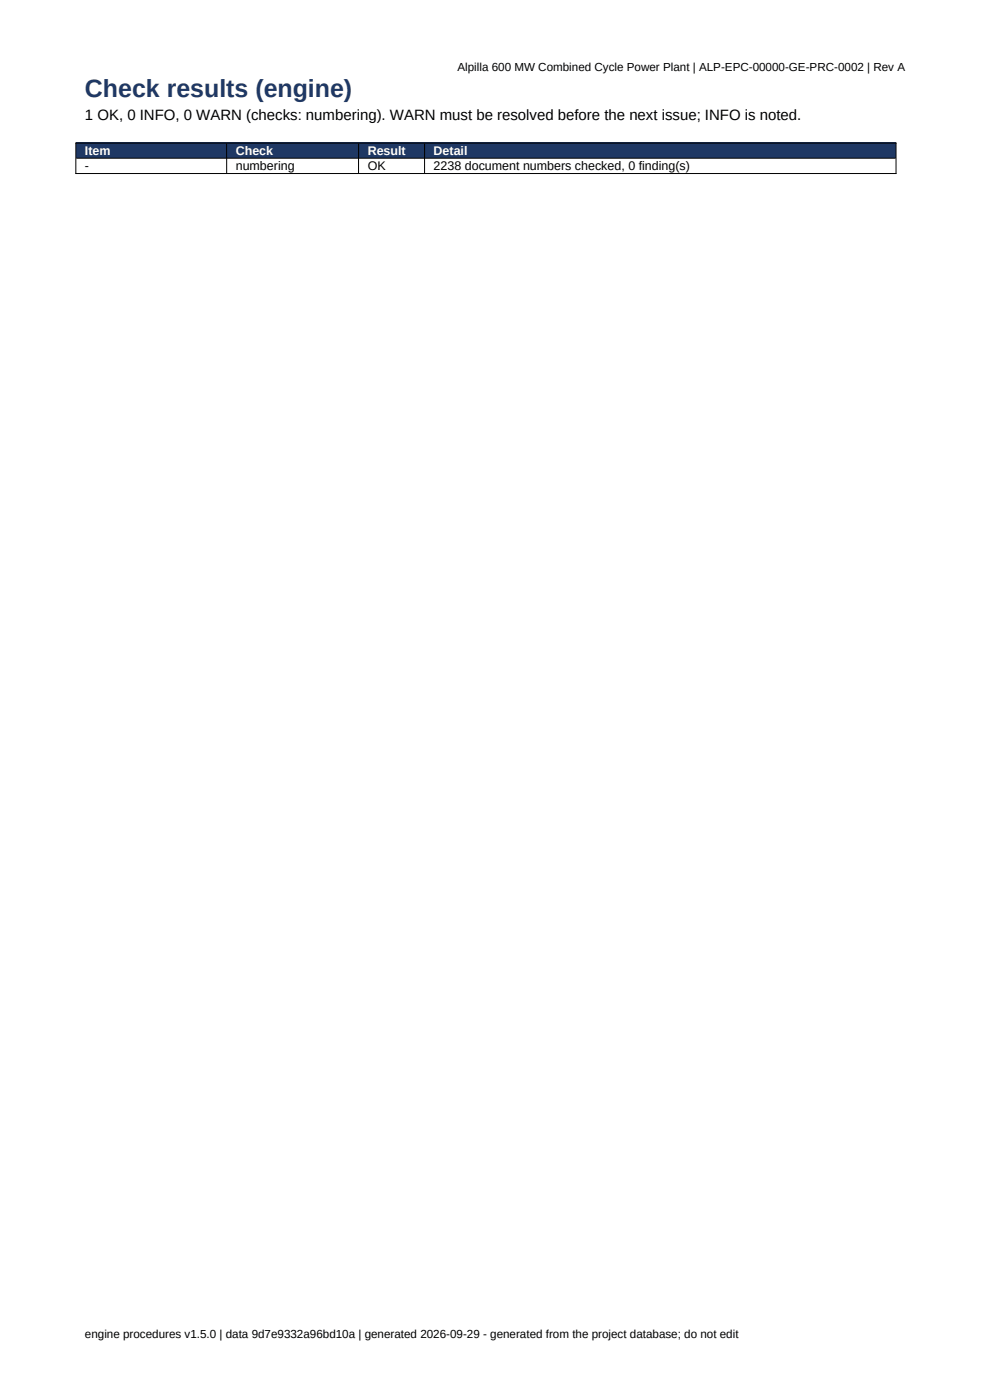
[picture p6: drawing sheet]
<svg xmlns="http://www.w3.org/2000/svg" width="210mm" height="297mm" viewBox="0 0 210 297" stroke-linecap="round" stroke-linejoin="round" font-family="sans-serif">
<defs><g id="words">
<text font-size="5.3" fill="#1f3864" x="18" y="20.5">Check results (engine)</text>
<text font-size="3.2" x="18" y="25.5">1 OK, 0 INFO, 0 WARN (checks: numbering). WARN must be resolved before the next issue; INFO is noted.</text>
<g font-size="2.6" fill="#fff">
<text x="18" y="32.9">Item</text>
<text x="50" y="32.9">Check</text>
<text x="78" y="32.9">Result</text>
<text x="92" y="32.9">Detail</text>
</g>
<g font-size="2.6">
<text x="18" y="36.1">-</text>
<text x="50" y="36.1">numbering</text>
<text x="78" y="36.1">OK</text>
<text x="92" y="36.1">2238 document numbers checked, 0 finding(s)</text>
</g>
<g font-size="2.5">
<text x="97" y="15">Alpilla 600 MW Combined Cycle Power Plant | ALP-EPC-00000-GE-PRC-0002 | Rev A</text>
<text x="18" y="283.8">engine procedures v1.5.0 | data 9d7e9332a96bd10a | generated 2026-09-29 - generated from the project database; do not edit</text>
</g>
</g></defs>
<g fill="#1f3864">
<path d="M16.1 30.3h32v3.2h-32z" fill-rule="evenodd"/>
<path d="M48.1 30.3h27.9v3.2h-27.9z" fill-rule="evenodd"/>
<path d="M76.1 30.3h13.9v3.2h-13.9z" fill-rule="evenodd"/>
<path d="M90.1 30.3h100v3.2h-100z" fill-rule="evenodd"/>
<path d="M16.1 30.3h32v3.2h-32z" fill-rule="evenodd"/>
<path d="M48.1 30.3h27.9v3.2h-27.9z" fill-rule="evenodd"/>
<path d="M76.1 30.3h13.9v3.2h-13.9z" fill-rule="evenodd"/>
<path d="M90.1 30.3h100v3.2h-100z" fill-rule="evenodd"/>
</g>
<path d="M16 30.4h174.2M16 36.8h174.2M16.1 30.3v6.6M16.2 33.6h173.8M48.1 30.4v6.3M76.1 30.4v6.3M90.1 30.4v6.3M190.1 30.3v6.6" fill="none" stroke="#000" stroke-width=".21"/>
<use href="#words"/>
</svg>
